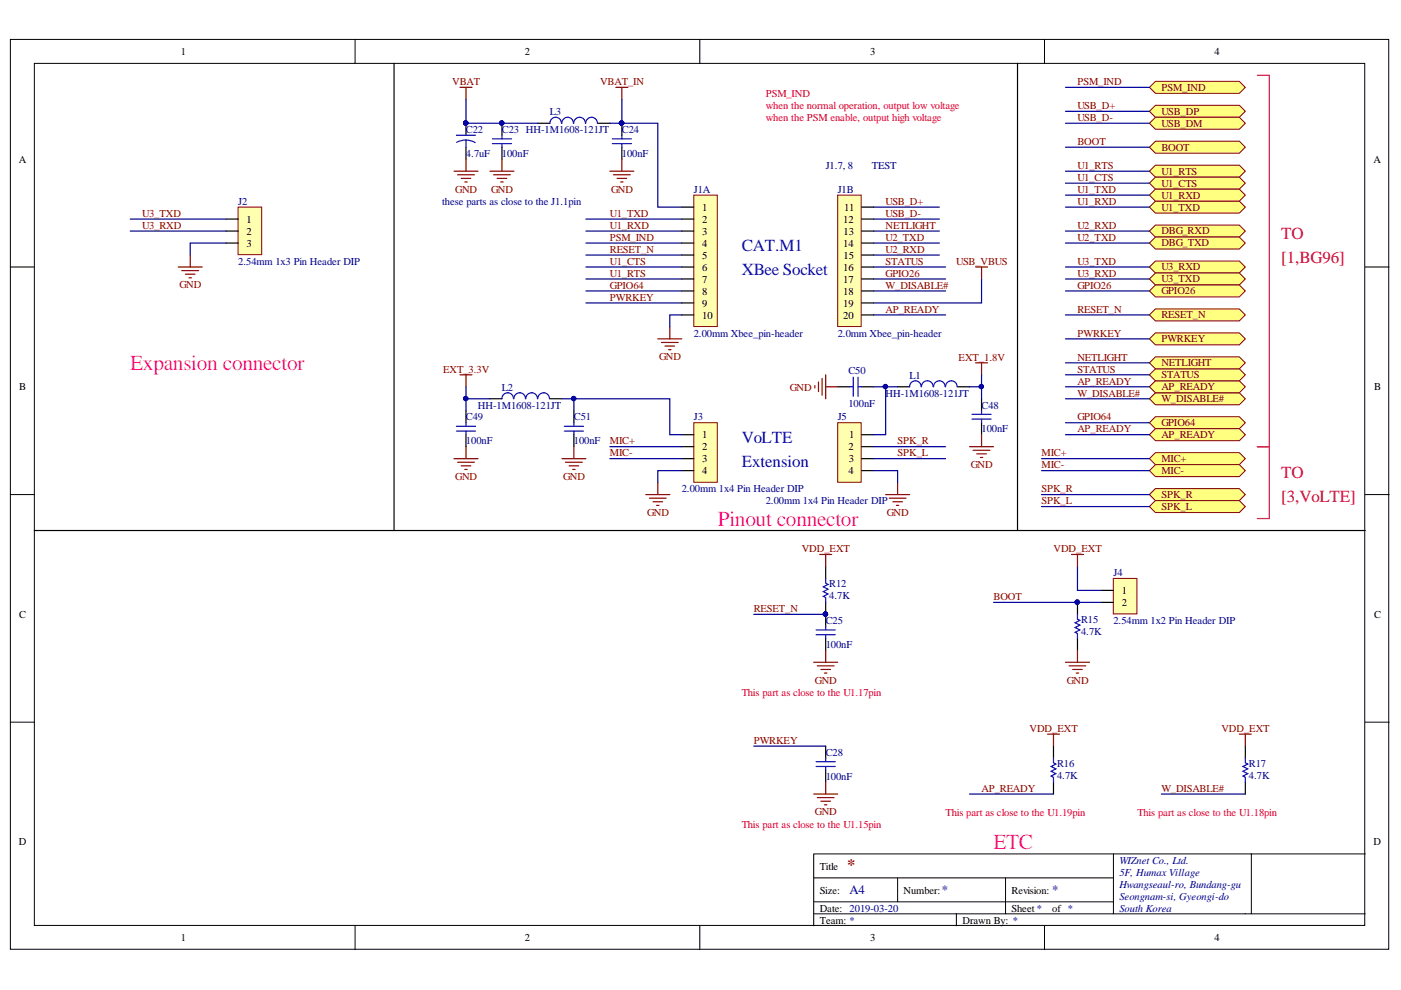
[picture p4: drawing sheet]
<svg xmlns="http://www.w3.org/2000/svg" width="297mm" height="210mm" viewBox="0 0 297 210" stroke-linecap="round" stroke-linejoin="round" font-family="sans-serif">
<defs><g id="words">
<g font-size="4.5" fill="#f0f">
<text x="27.6" y="78.4">Expansion connector</text>
<text x="152.2" y="111.5">Pinout connector</text>
<text x="210.6" y="180">ETC</text>
</g>
<g font-size="3.6" fill="#00f">
<text x="157.3" y="53.2">CAT.M1</text>
<text x="157.3" y="58.3">XBee Socket</text>
<text x="157.3" y="93.8">VoLTE</text>
<text x="157.3" y="98.9">Extension</text>
</g>
<g font-size="3.6" fill="#f00">
<text x="271.7" y="50.7">TO</text>
<text x="271.7" y="55.7">[1,BG96]</text>
<text x="271.7" y="101.5">TO</text>
<text x="271.7" y="106.5">[3,VoLTE]</text>
</g>
<text font-size="3.4" fill="#800000" x="179.6" y="184.4">*</text>
<g font-size="2.7" fill="#000080">
<text x="180.1" y="189.6">A4</text>
<text x="199.7" y="189.6">*</text>
<text x="223.1" y="189.6">*</text>
</g>
<g font-size="2.2">
<text x="38.3" y="11.7">1</text>
<text x="111.3" y="11.7">2</text>
<text x="184.5" y="11.7">3</text>
<text x="257.5" y="11.7">4</text>
<text x="4" y="34.5">A</text>
<text x="291.2" y="34.5">A</text>
<text x="52.3" y="47.3">1</text>
<text x="148.9" y="44.7">1</text>
<text x="148.9" y="47.3">2</text>
<text x="178.8" y="47.3">12</text>
<text x="179" y="44.7">11</text>
<text x="52.3" y="49.8">2</text>
<text x="52.3" y="52.3">3</text>
<text x="148.9" y="49.8">3</text>
<text x="148.9" y="52.3">4</text>
<text x="178.8" y="52.3">14</text>
<text x="178.8" y="49.8">13</text>
<text x="148.9" y="54.9">5</text>
<text x="148.9" y="57.4">6</text>
<text x="148.9" y="59.9">7</text>
<text x="178.8" y="59.9">17</text>
<text x="178.8" y="57.4">16</text>
<text x="178.8" y="54.9">15</text>
<text x="148.9" y="62.5">8</text>
<text x="148.9" y="65">9</text>
<text x="178.8" y="65">19</text>
<text x="178.8" y="62.5">18</text>
<text x="148.9" y="67.6">10</text>
<text x="178.8" y="67.6">20</text>
<text x="4.1" y="82.7">B</text>
<text x="291.3" y="82.7">B</text>
<text x="148.9" y="95.5">2</text>
<text x="148.9" y="93">1</text>
<text x="179.9" y="95.5">2</text>
<text x="180.1" y="93">1</text>
<text x="148.9" y="100.6">4</text>
<text x="148.9" y="98">3</text>
<text x="179.9" y="100.6">4</text>
<text x="180" y="98">3</text>
<text x="237.8" y="126">1</text>
<text x="4.1" y="131">C</text>
<text x="237.8" y="128.5">2</text>
<text x="291.3" y="131">C</text>
<text x="4" y="179.2">D</text>
<text x="291.2" y="179.2">D</text>
<text x="173.8" y="184.4">Title</text>
<text x="173.8" y="189.5">Size:</text>
<text x="191.6" y="189.5">Number:</text>
<text x="214.5" y="189.5">Revision:</text>
<text x="173.8" y="193.3">Date: 2019-03-20</text>
<text x="173.8" y="195.8">Team: *</text>
<text x="204" y="195.8">Drawn By: *</text>
<text x="214.5" y="193.3">Sheet *</text>
<text x="223.1" y="193.3">of *</text>
<text x="38.3" y="199.6">1</text>
<text x="111.3" y="199.6">2</text>
<text x="184.5" y="199.6">3</text>
<text x="257.5" y="199.6">4</text>
</g>
<g font-size="2.2" fill="#800000">
<text x="95.9" y="18">VBAT</text>
<text x="127.2" y="18">VBAT_IN</text>
<text x="228.4" y="23.1">USB_D+</text>
<text x="228.4" y="18">PSM_IND</text>
<text x="246.2" y="19.2">PSM_IND</text>
<text x="228.4" y="25.7">USB_D-</text>
<text x="246.2" y="24.3">USB_DP</text>
<text x="246.2" y="26.9">USB_DM</text>
<text x="228.4" y="30.7">BOOT</text>
<text x="228.4" y="35.8">U1_RTS</text>
<text x="246.2" y="31.9">BOOT</text>
<text x="96.5" y="40.8">GND</text>
<text x="104.1" y="40.8">GND</text>
<text x="129.6" y="40.8">GND</text>
<text x="228.4" y="40.9">U1_TXD</text>
<text x="228.4" y="38.4">U1_CTS</text>
<text x="246.2" y="37">U1_RTS</text>
<text x="246.2" y="39.6">U1_CTS</text>
<text x="30.2" y="46">U3_TXD</text>
<text x="129.3" y="46">U1_TXD</text>
<text x="187.8" y="43.4">USB_D+</text>
<text x="187.8" y="46">USB_D-</text>
<text x="228.4" y="43.4">U1_RXD</text>
<text x="246.2" y="44.6">U1_TXD</text>
<text x="246.2" y="42.1">U1_RXD</text>
<text x="30.2" y="48.5">U3_RXD</text>
<text x="129.3" y="53.6">RESET_N</text>
<text x="129.3" y="48.5">U1_RXD</text>
<text x="129.3" y="51.1">PSM_IND</text>
<text x="187.8" y="53.6">U2_RXD</text>
<text x="187.8" y="51.1">U2_TXD</text>
<text x="187.8" y="48.5">NETLIGHT</text>
<text x="228.4" y="48.5">U2_RXD</text>
<text x="228.4" y="51.1">U2_TXD</text>
<text x="246.2" y="49.7">DBG_RXD</text>
<text x="246.2" y="52.3">DBG_TXD</text>
<text x="129.3" y="58.7">U1_RTS</text>
<text x="129.3" y="56.1">U1_CTS</text>
<text x="187.8" y="56.1">STATUS</text>
<text x="187.8" y="58.7">GPIO26</text>
<text x="202.7" y="56.1">USB_VBUS</text>
<text x="228.4" y="56.1">U3_TXD</text>
<text x="228.4" y="58.7">U3_RXD</text>
<text x="246.2" y="57.3">U3_RXD</text>
<text x="246.2" y="59.9">U3_TXD</text>
<text x="38" y="61.1">GND</text>
<text x="129.3" y="61.2">GPIO64</text>
<text x="129.3" y="63.8">PWRKEY</text>
<text x="187.8" y="61.2">W_DISABLE#</text>
<text x="228.4" y="61.2">GPIO26</text>
<text x="246.2" y="62.4">GPIO26</text>
<text x="187.8" y="66.3">AP_READY</text>
<text x="228.4" y="71.4">PWRKEY</text>
<text x="228.4" y="66.3">RESET_N</text>
<text x="246.2" y="67.5">RESET_N</text>
<text x="139.7" y="76.4">GND</text>
<text x="203.3" y="76.5">EXT_1.8V</text>
<text x="228.4" y="76.5">NETLIGHT</text>
<text x="246.2" y="72.6">PWRKEY</text>
<text x="246.2" y="77.6">NETLIGHT</text>
<text x="93.9" y="79">EXT_3.3V</text>
<text x="167.4" y="82.8">GND</text>
<text x="228.4" y="81.5">AP_READY</text>
<text x="228.4" y="79">STATUS</text>
<text x="246.2" y="82.7">AP_READY</text>
<text x="246.2" y="80.2">STATUS</text>
<text x="228.4" y="84.1">W_DISABLE#</text>
<text x="228.4" y="89.2">GPIO64</text>
<text x="246.2" y="85.3">W_DISABLE#</text>
<text x="129.3" y="94.2">MIC+</text>
<text x="190.3" y="94.2">SPK_R</text>
<text x="228.4" y="91.7">AP_READY</text>
<text x="246.2" y="90.3">GPIO64</text>
<text x="246.2" y="92.9">AP_READY</text>
<text x="96.5" y="101.8">GND</text>
<text x="119.4" y="101.8">GND</text>
<text x="129.3" y="96.8">MIC-</text>
<text x="190.3" y="96.8">SPK_L</text>
<text x="205.8" y="99.2">GND</text>
<text x="220.8" y="96.8">MIC+</text>
<text x="220.8" y="99.3">MIC-</text>
<text x="246.2" y="98">MIC+</text>
<text x="246.2" y="100.5">MIC-</text>
<text x="220.8" y="104.4">SPK_R</text>
<text x="220.8" y="106.9">SPK_L</text>
<text x="246.2" y="105.6">SPK_R</text>
<text x="137.2" y="109.4">GND</text>
<text x="188" y="109.4">GND</text>
<text x="246.2" y="108.1">SPK_L</text>
<text x="170" y="117.1">VDD_EXT</text>
<text x="223.4" y="117.1">VDD_EXT</text>
<text x="159.8" y="129.8">RESET_N</text>
<text x="210.6" y="127.2">BOOT</text>
<text x="172.8" y="144.9">GND</text>
<text x="226.2" y="144.9">GND</text>
<text x="218.3" y="155.2">VDD_EXT</text>
<text x="258.9" y="155.2">VDD_EXT</text>
<text x="159.8" y="157.7">PWRKEY</text>
<text x="208.1" y="167.9">AP_READY</text>
<text x="246.2" y="167.9">W_DISABLE#</text>
<text x="172.8" y="172.9">GND</text>
</g>
<g font-size="2.2" fill="#f00">
<text x="162.4" y="20.6">PSM_IND</text>
<text x="162.4" y="23.1">when the normal operation, output low voltage</text>
<text x="162.4" y="25.7">when the PSM enable, output high voltage</text>
<text x="157.3" y="147.6">This part as close to the U1.17pin</text>
<text x="200.5" y="173">This part as close to the U1.19pin</text>
<text x="241.2" y="173">This part as close to the U1.18pin</text>
<text x="157.3" y="175.5">This part as close to the U1.15pin</text>
</g>
<g font-size="2.2" fill="#000080">
<text x="98.8" y="28.2">C22</text>
<text x="106.4" y="28.2">C23 HH-1M1608-121JT</text>
<text x="116.6" y="24.4">L3</text>
<text x="131.8" y="28.2">C24</text>
<text x="98.8" y="33.3">4.7uF</text>
<text x="106.4" y="33.3">100nF</text>
<text x="131.8" y="33.3">100nF</text>
<text x="175.1" y="35.8">J1.7, 8</text>
<text x="184.9" y="35.8">TEST</text>
<text x="147.1" y="40.9">J1A</text>
<text x="177.6" y="40.9">J1B</text>
<text x="50.5" y="43.4">J2</text>
<text x="93.7" y="43.4">these parts as close to the J1.1pin</text>
<text x="50.5" y="56.1">2.54mm 1x3 Pin Header DIP</text>
<text x="147.1" y="71.4">2.00mm Xbee_pin-header</text>
<text x="177.6" y="71.4">2.0mm Xbee_pin-header</text>
<text x="106.4" y="82.8">L2</text>
<text x="179.9" y="79.2">C50</text>
<text x="192.9" y="80.3">L1</text>
<text x="98.8" y="89.2">C49</text>
<text x="101.3" y="86.6">HH-1M1608-121JT</text>
<text x="121.7" y="89.2">C51</text>
<text x="147.1" y="89.2">J3</text>
<text x="177.6" y="89.2">J5</text>
<text x="179.9" y="86.4">100nF</text>
<text x="187.8" y="84.1">HH-1M1608-121JT</text>
<text x="208.1" y="86.6">C48</text>
<text x="98.8" y="94.2">100nF</text>
<text x="121.7" y="94.2">100nF</text>
<text x="208.1" y="91.7">100nF</text>
<text x="144.6" y="104.4">2.00mm 1x4 Pin Header DIP</text>
<text x="162.4" y="106.9">2.00mm 1x4 Pin Header DIP</text>
<text x="175.8" y="124.5">R12</text>
<text x="236.1" y="122.2">J4</text>
<text x="175.8" y="127">4.7K</text>
<text x="175.1" y="132.3">C25</text>
<text x="175.1" y="137.4">100nF</text>
<text x="229.2" y="132.1">R15</text>
<text x="229.2" y="134.6">4.7K</text>
<text x="236.1" y="132.3">2.54mm 1x2 Pin Header DIP</text>
<text x="175.1" y="160.3">C28</text>
<text x="175.1" y="165.3">100nF</text>
<text x="224.1" y="162.5">R16</text>
<text x="224.1" y="165.1">4.7K</text>
<text x="264.8" y="162.5">R17</text>
<text x="264.8" y="165.1">4.7K</text>
<text x="237.3" y="183.1">WIZnet Co., Ltd.</text>
<text x="237.3" y="185.7">5F, Humax Village</text>
<text x="237.3" y="188.2">Hwangseaul-ro, Bundang-gu</text>
<text x="237.3" y="190.7">Seongnam-si, Gyeongi-do</text>
<text x="237.3" y="193.3">South Korea</text>
</g>
</g></defs>
<g fill="#fff" stroke="#000" stroke-width=".21">
<path d="M2.2 8.4h292.2v192.9h-292.2z"/>
<path d="M7.3 13.4h282.1v182.8h-282.1z"/>
</g>
<g fill="none" stroke="#000" stroke-width=".21">
<path d="M75.3 8.4v5M148.4 8.4v5M221.5 8.4v5M2.2 56.6h5.1M289.5 56.6h5M2.2 104.9h5.1M289.5 104.9h5M2.2 153.1h5.1M289.5 153.1h5M75.3 196.3v5.1M148.4 196.3v5.1M172.5 186.1h63.6"/>
<path d="M172.5 193.7h117M172.5 191.2h63.6M190.3 186.1v5.1M202.8 193.7v2.6M213.2 186.1v7.6M221.5 196.3v5.1M236.1 181.1v12.6M265.3 181.1h-92.8v15.2M289.5 181.1h-24.2v12.6"/>
</g>
<path d="M185.2 49h14M185.2 46.5h14M185.2 54.1h14M185.2 51.5h14M185.2 43.9h14M185.2 56.6h15.3" fill="none" stroke="#000080" stroke-width=".25"/>
<g fill="#ffff80" stroke="#800000" stroke-width=".21">
<path d="M243.7 18.5l1.3-1.3h17.8l1.2 1.3-1.2 1.3h-17.8z" fill-rule="evenodd"/>
<path d="M243.7 56.6l1.3-1.3h17.8l1.2 1.3-1.2 1.3h-17.8z" fill-rule="evenodd"/>
<path d="M243.7 59.2l1.3-1.3h17.8l1.2 1.3-1.2 1.2h-17.8z" fill-rule="evenodd"/>
<path d="M243.7 61.7l1.3-1.3h17.8l1.2 1.3-1.2 1.3h-17.8z" fill-rule="evenodd"/>
<path d="M243.7 36.3l1.3-1.3h17.8l1.2 1.3-1.2 1.3h-17.8z" fill-rule="evenodd"/>
<path d="M243.7 38.8l1.3-1.2h17.8l1.2 1.2-1.2 1.3h-17.8z" fill-rule="evenodd"/>
<path d="M243.7 43.9l1.3-1.3h17.8l1.2 1.3-1.2 1.3h-17.8z" fill-rule="evenodd"/>
<path d="M243.7 41.4l1.3-1.3h17.8l1.2 1.3-1.2 1.2h-17.8z" fill-rule="evenodd"/>
<path d="M243.7 49l1.3-1.3h17.8l1.2 1.3-1.2 1.3h-17.8z" fill-rule="evenodd"/>
<path d="M243.7 51.5l1.3-1.2h17.8l1.2 1.2-1.2 1.3h-17.8z" fill-rule="evenodd"/>
<path d="M243.7 23.6l1.3-1.3h17.8l1.2 1.3-1.2 1.3h-17.8z" fill-rule="evenodd"/>
<path d="M243.7 26.1l1.3-1.2h17.8l1.2 1.2-1.2 1.3h-17.8z" fill-rule="evenodd"/>
<path d="M243.7 71.8l1.3-1.2h17.8l1.2 1.2-1.2 1.3h-17.8z" fill-rule="evenodd"/>
<path d="M243.7 66.8l1.3-1.3h17.8l1.2 1.3-1.2 1.2h-17.8z" fill-rule="evenodd"/>
<path d="M243.7 84.5l1.3-1.2h17.8l1.2 1.2-1.2 1.3h-17.8z" fill-rule="evenodd"/>
<path d="M243.7 82l1.3-1.3h17.8l1.2 1.3-1.2 1.3h-17.8z" fill-rule="evenodd"/>
<path d="M243.7 79.5l1.3-1.3h17.8l1.2 1.3-1.2 1.2h-17.8z" fill-rule="evenodd"/>
<path d="M243.7 76.9l1.3-1.2h17.8l1.2 1.2-1.2 1.3h-17.8z" fill-rule="evenodd"/>
<path d="M243.7 89.6l1.3-1.2h17.8l1.2 1.2-1.2 1.3h-17.8z" fill-rule="evenodd"/>
<path d="M243.7 31.2l1.3-1.3h17.8l1.2 1.3-1.2 1.3h-17.8z" fill-rule="evenodd"/>
</g>
<g fill="none" stroke="#000080" stroke-width=".25">
<path d="M225.9 18.5h17.8M98.8 21.1v5h15.3M129.3 26.1h2.5M131.8 21.1v5h7.7v17.8h5.1M225.9 36.3h17.8M225.9 38.8h17.8M225.9 31.2h17.8M225.9 26.1h17.8M225.9 23.6h17.8M124.2 49h20.4M124.2 51.5h20.4M124.2 56.6h20.4"/>
<path d="M124.2 59.2h20.4M124.2 54.1h20.4M124.2 46.5h20.4M225.9 41.4h17.8M225.9 43.9h17.8M225.9 49h17.8M225.9 51.5h17.8M225.9 56.6h17.8M225.9 59.2h17.8M124.2 61.7h20.4M124.2 64.2h20.4M144.6 66.8h-2.6v2.5"/>
<path d="M225.9 66.8h17.8M225.9 71.8h17.8M225.9 76.9h17.8M225.9 79.5h17.8M225.9 61.7h17.8M225.9 82h17.8M225.9 84.5h17.8M225.9 89.6h17.8M159.8 130.3h15.3M159.8 158.2h15.3"/>
</g>
<g fill="none" stroke="#800000" stroke-width=".25">
<path d="M97.5 18.5h2.6M98.8 18.5v2.6M130.6 18.5h2.5M131.8 18.5v2.6M96.3 36.3h5M97 37.1h3.6M97.8 37.8h2M98.5 38.6h.6M98.8 33.8v2.5M103.9 36.3h5.1M104.6 37.1h3.6M105.4 37.8h2"/>
<path d="M106.2 38.6h.5M106.4 33.8v2.5M129.3 36.3h5.1M130.1 37.1h3.5M130.8 37.8h2.1M131.6 38.6h.5M131.8 33.8v2.5M139.5 71.8h5.1M140.2 72.6h3.6M141 73.4h2M141.8 74.1h.5M142 69.3v2.5"/>
<path d="M175.1 137.9v2.5M228.4 137.9v2.5M172.5 140.4h5.1M173.3 141.2h3.5M174 141.9h2.1M174.8 142.7h.5M225.9 140.4h5.1M226.7 141.2h3.5M227.4 141.9h2.1M228.2 142.7h.5M172.5 168.4h5.1M173.3 169.1h3.5"/>
<path d="M174 169.9h2.1M174.8 170.6h.5M175.1 165.8v2.6"/>
</g>
<g fill="none" stroke="#000" stroke-width=".25">
<path d="M98.8 26.1v2.6M98.8 31.2v2.6M106.4 26.1v2.6M106.4 31.2v2.6M114.1 26.1h2.5M126.8 26.1h2.5M131.8 26.1v2.6M131.8 31.2v2.6M175.1 120.1v2.5M175.1 127.7v5.1M175.1 135.3v2.6M228.4 127.7v2.6"/>
<path d="M228.4 135.3v2.6M175.1 158.2v2.5M175.1 163.3v2.5"/>
</g>
<g fill="none" stroke="#00f" stroke-width=".25">
<path d="M96.8 28.7h4M98.8 29.7l.8 .1 1.2 .4M98.8 29.7l-1.2 .2-.8 .3M98.8 29.7v1.5M104.4 30.5h4.1M104.4 29.4h4.1M106.4 28.7v.7M106.4 30.5v.7M119 26.1a1.22 1.22 0 0 0-1.2-1.2 1.22 1.22 0 0 0-1.2 1.2M121.6 26.1a1.22 1.22 0 0 0-1.2-1.2 1.22 1.22 0 0 0-1.3 1.2M124.1 26.1a1.23 1.23 0 0 0-1.2-1.2 1.23 1.23 0 0 0-1.2 1.2M126.7 26.1a1.23 1.23 0 0 0-1.3-1.2 1.23 1.23 0 0 0-1.2 1.2"/>
<path d="M129.8 30.5h4.1M129.8 29.4h4.1M131.8 28.7v.7M131.8 30.5v.7M173 134.6h4.1M173 133.6h4.1M175.1 122.6v1.1l.5 .2-1 .5 1 .5-1 .5 1 .5-1 .6 .5 .2v1M175.1 132.8v.8M175.1 134.6v.7M228.4 130.3v1l.6 .2-1.1 .5 1.1 .5-1.1 .6 1.1 .5-1.1 .5 .5 .2v1M173 162.5h4.1M173 161.5h4.1"/>
<path d="M175.1 160.7v.8M175.1 162.5v.8"/>
</g>
<g fill="#000080" stroke="#000080" stroke-width=".21">
<circle cx="106.4" cy="26.1" r=".46"/>
<circle cx="98.7" cy="26.1" r=".46"/>
<circle cx="131.8" cy="26.1" r=".46"/>
<circle cx="228.4" cy="127.7" r=".46"/>
<circle cx="175" cy="130.2" r=".46"/>
</g>
<path d="M50.5 43.9h5v10.1h-5z" fill="#ffffb0" stroke="#800000" stroke-width=".21"/>
<path d="M83.5 13.4v99.1M215.7 13.4v99.1M48 46.5h2.5M48 49h2.5M48 51.5h2.5M7.3 112.5h282.2M223.4 158.2v2.5M264 158.2v2.5M223.4 165.8v2.6M264 165.8v2.6" fill="none" stroke="#000" stroke-width=".25"/>
<path d="M27.6 46.5h20.4M27.6 49h20.4M205.6 168.4h17.8M246.2 168.4h17.8" fill="none" stroke="#000080" stroke-width=".25"/>
<path d="M223.4 160.7v1.1l.5 .2-1 .5 1 .5-1 .5 1 .5-1 .5 .5 .3v1M264 160.7v1.1l.5 .2-1 .5 1 .5-1 .5 1 .5-1 .5 .5 .3v1" fill="none" stroke="#00f" stroke-width=".25"/>
<path d="M37.8 56.6h5.1M38.6 57.4h3.5M39.3 58.1h2M40.1 58.9h.5M40.3 54.1v2.5" fill="none" stroke="#800000" stroke-width=".25"/>
<path d="M266.6 16h2.5v78.7h-2.5" fill="none" stroke="#f00" stroke-width=".25"/>
<path d="M236 122.6h5.1v7.6h-5.1z" fill="#ffffb0" stroke="#800000" stroke-width=".21"/>
<path d="M233.5 127.7h2.6M233.5 125.2h2.6" fill="none" stroke="#000" stroke-width=".25"/>
<path d="M48 51.5h-7.7v2.6M185.2 59.2h15.3M208.1 59.2v5h-22.9M185.2 61.7h15.3M210.6 127.7h22.9M228.4 120.1v5.1h5.1" fill="none" stroke="#000080" stroke-width=".25"/>
<circle cx="228.4" cy="127.7" r=".46" fill="#000080" stroke="#000080" stroke-width=".21"/>
<path d="M206.8 56.6h2.6M208.1 56.6v2.6M173.8 117.6h2.5M175.1 117.6v2.5M227.2 117.6h2.5M228.4 117.6v2.5M222.1 155.7h2.5M223.4 155.7v2.5M262.8 155.7h2.5M264 155.7v2.5" fill="none" stroke="#800000" stroke-width=".25"/>
<path d="M243.7 92.2l1.3-1.3h17.8l1.2 1.3-1.2 1.2h-17.8z" fill-rule="evenodd" fill="#ffff80" stroke="#800000" stroke-width=".21"/>
<path d="M185.2 66.8h15.3M225.9 92.2h17.8" fill="none" stroke="#000080" stroke-width=".25"/>
<path d="M147.1 41.4h5v27.8h-5z" fill="#ffffb0" stroke="#800000" stroke-width=".21"/>
<path d="M144.6 43.9h2.5M144.6 46.5h2.5M144.6 49h2.5M144.6 51.5h2.5M144.6 54.1h2.5M144.6 56.6h2.5M144.6 59.2h2.5M144.6 61.7h2.5M144.6 64.2h2.5M144.6 66.8h2.5" fill="none" stroke="#000" stroke-width=".25"/>
<path d="M177.6 41.4h5v27.8h-5z" fill="#ffffb0" stroke="#800000" stroke-width=".21"/>
<path d="M182.7 59.2h2.5M182.7 56.6h2.5M182.7 54.1h2.5M182.7 51.5h2.5M182.7 49h2.5M182.7 46.5h2.5M182.7 43.9h2.5M182.7 66.8h2.5M182.7 64.2h2.5M182.7 61.7h2.5" fill="none" stroke="#000" stroke-width=".25"/>
<path d="M147.1 89.6h5v12.6h-5z" fill="#ffffb0" stroke="#800000" stroke-width=".21"/>
<path d="M144.6 94.7h2.5M144.6 92.2h2.5M144.6 99.8h2.5M144.6 97.2h2.5" fill="none" stroke="#000" stroke-width=".25"/>
<path d="M177.6 89.6h5v12.6h-5z" fill="#ffffb0" stroke="#800000" stroke-width=".21"/>
<g fill="none" stroke="#000" stroke-width=".25">
<path d="M98.8 87.1v2.5M98.8 92.2v2.5M103.9 84.5h2.5M116.6 84.5h2.5M121.7 87.1v2.5M121.7 92.2v2.5M177.6 82h2.5M182.7 94.7h2.5M182.7 92.2h2.5M182.7 99.8h2.5M182.7 97.2h2.5M182.7 82h2.5"/>
<path d="M190.3 82h2.6M203 82h2.6M208.1 84.5v2.6M208.1 89.6v2.6"/>
</g>
<g fill="none" stroke="#00f" stroke-width=".25">
<path d="M180.9 80v4M181.9 80v4M96.8 91.4h4M96.8 90.4h4M98.8 89.6v.8M98.8 91.4v.8M108.9 84.5a1.22 1.22 0 0 0-1.3-1.2 1.22 1.22 0 0 0-1.2 1.2M111.4 84.5a1.22 1.22 0 0 0-1.2-1.2 1.22 1.22 0 0 0-1.2 1.2M113.9 84.5a1.23 1.23 0 0 0-1.2-1.2 1.23 1.23 0 0 0-1.2 1.2M116.5 84.5a1.23 1.23 0 0 0-1.2-1.2 1.23 1.23 0 0 0-1.3 1.2M119.6 91.4h4.1M119.6 90.4h4.1"/>
<path d="M121.7 89.6v.8M121.7 91.4v.8M180.1 82h.8M181.9 82h.8M195.3 82a1.22 1.22 0 0 0-1.2-1.3 1.22 1.22 0 0 0-1.2 1.3M197.8 82a1.23 1.23 0 0 0-1.2-1.3 1.23 1.23 0 0 0-1.2 1.3M200.4 82a1.22 1.22 0 0 0-1.2-1.3 1.22 1.22 0 0 0-1.3 1.3M202.9 82a1.22 1.22 0 0 0-1.2-1.3 1.22 1.22 0 0 0-1.2 1.3M206.1 88.9h4M206.1 87.8h4M208.1 87.1v.7M208.1 88.9v.7"/>
</g>
<g fill="none" stroke="#800000" stroke-width=".25">
<path d="M97.5 79.5h2.6M98.8 79.5v2.5M175.1 79.5v5M206.8 76.9h2.6M208.1 76.9v2.6M96.3 97.2h5M97 98h3.6M97.8 98.8h2M98.5 99.5h.6M98.8 94.7v2.5M119.1 97.2h5.1M119.9 98h3.6"/>
<path d="M120.7 98.8h2M121.4 99.5h.5M121.7 94.7v2.5M172.8 81.8v.5M173.5 81v2M174.3 80.2v3.6M175.1 82h2.5M205.6 94.7h5M206.3 95.5h3.6M207.1 96.2h2M207.9 97h.5M208.1 92.2v2.5"/>
<path d="M187.8 104.9h5.1M188.5 105.6h3.6M189.3 106.4h2M190.1 107.1h.5M190.3 102.3v2.6"/>
</g>
<g fill="none" stroke="#000080" stroke-width=".25">
<path d="M208.1 79.5v2.5h-2.5M98.8 82v2.5M103.9 84.5h-5.1v2.6M119.1 84.5h22.9v7.7h2.6M121.7 84.5v2.6M129.3 94.7h15.3M129.3 97.2h15.3M144.6 99.8h-5.1v2.5M185.2 99.8h5.1v2.5M185.2 94.7h15.3M185.2 97.2h15.3M185.2 82h2.6"/>
<path d="M190.3 82h-2.5v10.2h-2.6M208.1 82v2.5"/>
</g>
<g fill="#000080" stroke="#000080" stroke-width=".21">
<circle cx="187.7" cy="82" r=".46"/>
<circle cx="208.1" cy="82" r=".46"/>
<circle cx="98.7" cy="84.5" r=".46"/>
<circle cx="121.6" cy="84.5" r=".46"/>
</g>
<g fill="#ffff80" stroke="#800000" stroke-width=".21">
<path d="M243.7 97.2l1.3-1.2h17.8l1.2 1.2-1.2 1.3h-17.8z" fill-rule="evenodd"/>
<path d="M243.7 99.8l1.3-1.3h17.8l1.2 1.3-1.2 1.3h-17.8z" fill-rule="evenodd"/>
<path d="M243.7 104.9l1.3-1.3h17.8l1.2 1.3-1.2 1.2h-17.8z" fill-rule="evenodd"/>
<path d="M243.7 107.4l1.3-1.3h17.8l1.2 1.3-1.2 1.3h-17.8z" fill-rule="evenodd"/>
</g>
<path d="M220.8 99.8h22.9M220.8 97.2h22.9M220.8 107.4h22.9M220.8 104.9h22.9" fill="none" stroke="#000080" stroke-width=".25"/>
<path d="M266.6 94.7h2.5v15.2h-2.5" fill="none" stroke="#f00" stroke-width=".25"/>
<path d="M136.9 104.9h5.1M137.7 105.6h3.6M138.5 106.4h2M139.2 107.1h.5M139.5 102.3v2.6" fill="none" stroke="#800000" stroke-width=".25"/>
<use href="#words"/>
</svg>
